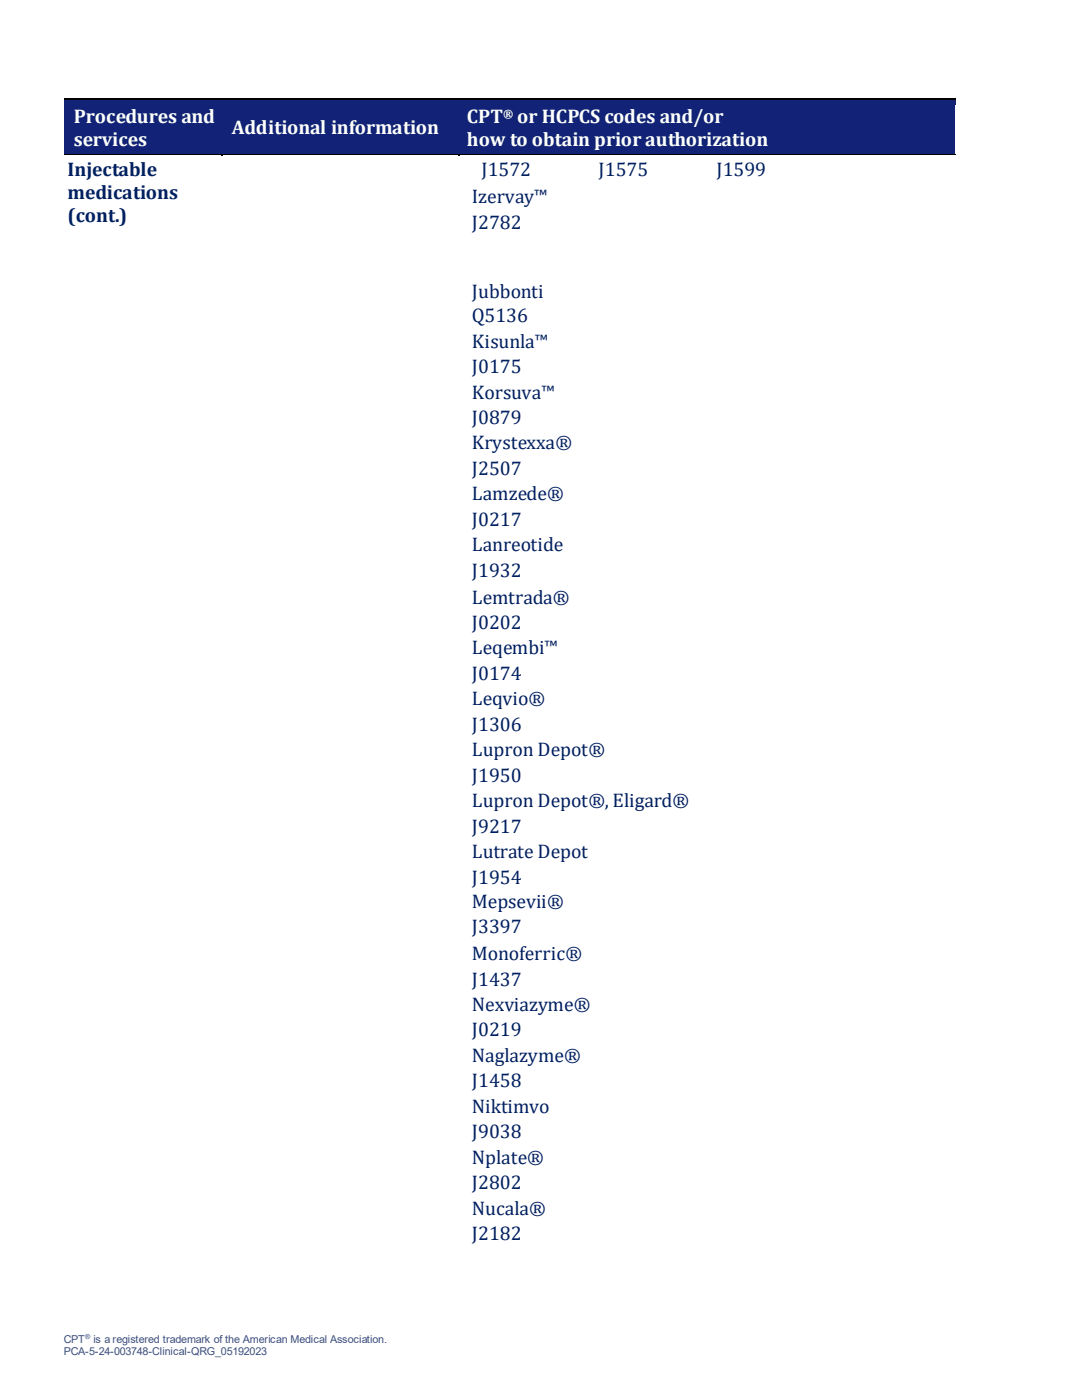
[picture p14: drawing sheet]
<svg xmlns="http://www.w3.org/2000/svg" width="216mm" height="279mm" viewBox="0 0 216 279" stroke-linecap="round" stroke-linejoin="round" font-family="sans-serif">
<defs><g id="words">
<g font-size="3.9" fill="#fff">
<text x="14.7" y="24.5">Procedures and</text>
<text x="14.7" y="29.1">services</text>
<text x="46.3" y="26.8">Additional information</text>
<text x="93.2" y="24.5">CPT</text>
<text x="93.2" y="29.1">how to obtain prior authorization</text>
<text x="103.2" y="24.5">or HCPCS codes and/or</text>
</g>
<g font-size="3.9" fill="#002060">
<text x="13.5" y="35.1">Injectable</text>
<text x="96.1" y="35.1">J1572</text>
<text x="119.4" y="35.1">J1575</text>
<text x="143" y="35.1">J1599</text>
<text x="13.5" y="39.6">medications</text>
<text x="94.2" y="40.5">Izervay™</text>
<text x="13.5" y="44.2">(cont.)</text>
<text x="94.2" y="45.6">J2782</text>
<text x="94.2" y="59.5">Jubbonti</text>
<text x="94.2" y="64.3">Q5136</text>
<text x="94.2" y="69.4">Kisunla™</text>
<text x="94.2" y="74.5">J0175</text>
<text x="94.2" y="79.5">Korsuva™</text>
<text x="94.2" y="84.6">J0879</text>
<text x="94.2" y="89.7">Krystexxa®</text>
<text x="94.2" y="94.8">J2507</text>
<text x="94.2" y="99.9">Lamzede®</text>
<text x="94.2" y="105">J0217</text>
<text x="94.2" y="110">Lanreotide</text>
<text x="94.2" y="115.1">J1932</text>
<text x="94.2" y="120.5">Lemtrada®</text>
<text x="94.2" y="125.5">J0202</text>
<text x="94.2" y="130.6">Leqembi™</text>
<text x="94.2" y="135.7">J0174</text>
<text x="94.2" y="140.8">Leqvio®</text>
<text x="94.2" y="145.9">J1306</text>
<text x="94.2" y="150.9">Lupron Depot®</text>
<text x="94.2" y="156">J1950</text>
<text x="94.2" y="161.1">Lupron Depot®, Eligard®</text>
<text x="94.2" y="166.2">J9217</text>
<text x="94.2" y="171.3">Lutrate Depot</text>
<text x="94.2" y="176.4">J1954</text>
<text x="94.2" y="181.2">Mepsevii®</text>
<text x="94.2" y="186.3">J3397</text>
<text x="94.2" y="191.6">Monoferric®</text>
<text x="94.2" y="196.7">J1437</text>
<text x="94.2" y="201.8">Nexviazyme®</text>
<text x="94.2" y="206.8">J0219</text>
<text x="94.2" y="211.9">Naglazyme®</text>
<text x="94.2" y="217">J1458</text>
<text x="94.2" y="222.1">Niktimvo</text>
<text x="94.2" y="227.2">J9038</text>
<text x="94.2" y="232.3">Nplate®</text>
<text x="94.2" y="237.3">J2802</text>
<text x="94.2" y="242.4">Nucala®</text>
<text x="94.2" y="247.5">J2182</text>
</g>
<text font-size="2.4" fill="#fff" x="100.4" y="23.6">®</text>
<g font-size="2.2" fill="#44546a">
<text x="12.7" y="268">CPT</text>
<text x="18.7" y="268">is a registered trademark of the American Medical Association.</text>
<text x="12.7" y="270.4">PCA-5-24-003748-Clinical-QRG_05192023</text>
</g>
<text font-size="1.4" fill="#44546a" x="17" y="267.2">®</text>
</g></defs>
<g fill="#122377">
<path d="M12.7 20.1h31.5v10.7h-31.5z" fill-rule="evenodd"/>
<path d="M13.5 20.8h30v4.6h-30z" fill-rule="evenodd"/>
<path d="M13.5 25.4h30v4.6h-30z" fill-rule="evenodd"/>
<path d="M44.2 20.1h47.3v10.7h-47.3z" fill-rule="evenodd"/>
<path d="M45 23.1h45.7v4.6h-45.7z" fill-rule="evenodd"/>
<path d="M91.5 20.1h99.1v10.7h-99.1z" fill-rule="evenodd"/>
<path d="M92.3 20.8h97.5v4.6h-97.5z" fill-rule="evenodd"/>
<path d="M92.3 25.4h97.5v4.6h-97.5z" fill-rule="evenodd"/>
</g>
<path d="M12.7 19.8h31.5" fill="none" stroke="#000" stroke-width=".25"/>
<g fill="#122377">
<path d="M12.7 19.9h31.5v.9h-31.5z" fill-rule="evenodd"/>
<path d="M44.2 19.9h.3v.9h-.3z" fill-rule="evenodd"/>
</g>
<path d="M44.2 19.7h.3v.2h-.3z" fill-rule="evenodd" fill="#000"/>
<path d="M44.5 19.8h47" fill="none" stroke="#000" stroke-width=".25"/>
<g fill="#122377">
<path d="M44.5 19.9h47v.9h-47z" fill-rule="evenodd"/>
<path d="M91.5 19.9h.2v.9h-.2z" fill-rule="evenodd"/>
</g>
<path d="M91.5 19.7h.2v.2h-.2z" fill-rule="evenodd" fill="#000"/>
<path d="M91.7 19.8h98.9" fill="none" stroke="#000" stroke-width=".25"/>
<g fill="#122377">
<path d="M91.7 19.9h98.9v.9h-98.9z" fill-rule="evenodd"/>
<path d="M12.7 29.9h31.5v.7h-31.5z" fill-rule="evenodd"/>
<path d="M44.2 29.9h47.3v.7h-47.3z" fill-rule="evenodd"/>
<path d="M91.5 29.9h99.1v.7h-99.1z" fill-rule="evenodd"/>
</g>
<g fill="#fff">
<path d="M12.7 30.8h31.5v219.9h-31.5z" fill-rule="evenodd"/>
<path d="M13.5 31.5h30v4.5h-30z" fill-rule="evenodd"/>
<path d="M13.5 36h30v4.5h-30z" fill-rule="evenodd"/>
<path d="M13.5 40.5h30v4.6h-30z" fill-rule="evenodd"/>
<path d="M13.5 45.1h30v4.6h-30z" fill-rule="evenodd"/>
<path d="M13.5 49.7h30v4.6h-30z" fill-rule="evenodd"/>
<path d="M13.5 54.3h30v4.5h-30z" fill-rule="evenodd"/>
<path d="M13.5 58.8h30v4.5h-30z" fill-rule="evenodd"/>
<path d="M13.5 63.3h30v4.6h-30z" fill-rule="evenodd"/>
<path d="M13.5 67.9h30v4.5h-30z" fill-rule="evenodd"/>
<path d="M13.5 72.4h30v4.6h-30z" fill-rule="evenodd"/>
<path d="M13.5 77h30v4.6h-30z" fill-rule="evenodd"/>
<path d="M13.5 81.6h30v4.4h-30z" fill-rule="evenodd"/>
<path d="M13.5 86h30v4.6h-30z" fill-rule="evenodd"/>
<path d="M13.5 90.6h30v4.6h-30z" fill-rule="evenodd"/>
<path d="M13.5 95.2h30v4.5h-30z" fill-rule="evenodd"/>
<path d="M13.5 99.7h30v4.6h-30z" fill-rule="evenodd"/>
<path d="M13.5 104.3h30v4.6h-30z" fill-rule="evenodd"/>
<path d="M13.5 108.9h30v4.4h-30z" fill-rule="evenodd"/>
<path d="M13.5 113.3h30v4.6h-30z" fill-rule="evenodd"/>
<path d="M13.5 117.9h30v4.6h-30z" fill-rule="evenodd"/>
<path d="M13.5 122.5h30v4.6h-30z" fill-rule="evenodd"/>
<path d="M13.5 127.1h30v4.5h-30z" fill-rule="evenodd"/>
<path d="M13.5 131.6h30v4.6h-30z" fill-rule="evenodd"/>
<path d="M13.5 136.2h30v4.5h-30z" fill-rule="evenodd"/>
<path d="M13.5 140.7h30v4.5h-30z" fill-rule="evenodd"/>
<path d="M13.5 145.2h30v4.6h-30z" fill-rule="evenodd"/>
<path d="M13.5 149.8h30v4.6h-30z" fill-rule="evenodd"/>
<path d="M13.5 154.4h30v4.6h-30z" fill-rule="evenodd"/>
<path d="M13.5 159h30v4.4h-30z" fill-rule="evenodd"/>
<path d="M13.5 163.4h30v4.6h-30z" fill-rule="evenodd"/>
<path d="M13.5 168h30v4.6h-30z" fill-rule="evenodd"/>
<path d="M13.5 172.6h30v4.5h-30z" fill-rule="evenodd"/>
<path d="M13.5 177.1h30v4.6h-30z" fill-rule="evenodd"/>
<path d="M13.5 181.7h30v4.6h-30z" fill-rule="evenodd"/>
<path d="M13.5 186.3h30v4.4h-30z" fill-rule="evenodd"/>
<path d="M13.5 190.7h30v4.6h-30z" fill-rule="evenodd"/>
<path d="M13.5 195.3h30v4.6h-30z" fill-rule="evenodd"/>
<path d="M13.5 199.9h30v4.5h-30z" fill-rule="evenodd"/>
<path d="M13.5 204.4h30v4.6h-30z" fill-rule="evenodd"/>
<path d="M13.5 209h30v4.6h-30z" fill-rule="evenodd"/>
<path d="M13.5 213.6h30v4.4h-30z" fill-rule="evenodd"/>
<path d="M13.5 218h30v4.6h-30z" fill-rule="evenodd"/>
<path d="M13.5 222.6h30v4.6h-30z" fill-rule="evenodd"/>
<path d="M13.5 227.2h30v4.6h-30z" fill-rule="evenodd"/>
<path d="M13.5 231.8h30v4.5h-30z" fill-rule="evenodd"/>
<path d="M13.5 236.3h30v4.5h-30z" fill-rule="evenodd"/>
<path d="M13.5 240.8h30v4.6h-30z" fill-rule="evenodd"/>
<path d="M13.5 245.4h30v4.5h-30z" fill-rule="evenodd"/>
<path d="M44.2 30.8h47.3v219.9h-47.3z" fill-rule="evenodd"/>
<path d="M91.5 30.8h99.1v219.9h-99.1z" fill-rule="evenodd"/>
<path d="M92.3 31.5h97.5v5.1h-97.5z" fill-rule="evenodd"/>
<path d="M94.2 31.5h23.3v4.7h-23.3z" fill-rule="evenodd"/>
<path d="M96.1 31.5h19.5v4.5h-19.5z" fill-rule="evenodd"/>
<path d="M117.5 31.5h23.6v4.7h-23.6z" fill-rule="evenodd"/>
<path d="M119.4 31.5h19.7v4.5h-19.7z" fill-rule="evenodd"/>
<path d="M141.1 31.5h23.3v4.7h-23.3z" fill-rule="evenodd"/>
<path d="M143 31.5h19.5v4.5h-19.5z" fill-rule="evenodd"/>
<path d="M164.4 31.5h23.5v4.7h-23.5z" fill-rule="evenodd"/>
<path d="M92.3 36.6h97.5v5.1h-97.5z" fill-rule="evenodd"/>
<path d="M94.2 36.8h93.7v4.6h-93.7z" fill-rule="evenodd"/>
<path d="M92.3 41.7h97.5v5.1h-97.5z" fill-rule="evenodd"/>
<path d="M94.2 41.9h93.7v4.6h-93.7z" fill-rule="evenodd"/>
<path d="M92.3 46.8h97.5v13.5h-97.5z" fill-rule="evenodd"/>
<path d="M94.2 46.8h93.7v4.4h-93.7z" fill-rule="evenodd"/>
<path d="M94.2 51.2h93.7v4.6h-93.7z" fill-rule="evenodd"/>
<path d="M94.2 55.8h93.7v4.5h-93.7z" fill-rule="evenodd"/>
<path d="M92.3 60.4h97.5v5h-97.5z" fill-rule="evenodd"/>
<path d="M94.2 60.6h93.7v4.6h-93.7z" fill-rule="evenodd"/>
<path d="M92.3 65.4h97.5v5.1h-97.5z" fill-rule="evenodd"/>
<path d="M94.2 65.7h93.7v4.6h-93.7z" fill-rule="evenodd"/>
<path d="M92.3 70.5h97.5v5.1h-97.5z" fill-rule="evenodd"/>
<path d="M94.2 70.8h93.7v4.5h-93.7z" fill-rule="evenodd"/>
<path d="M92.3 75.6h97.5v5.1h-97.5z" fill-rule="evenodd"/>
<path d="M94.2 75.9h93.7v4.5h-93.7z" fill-rule="evenodd"/>
<path d="M92.3 80.7h26.4v5.1h-26.4z" fill-rule="evenodd"/>
<path d="M94.2 80.9h22.6v4.6h-22.6z" fill-rule="evenodd"/>
<path d="M118.7 80.7h23.9v5.1h-23.9z" fill-rule="evenodd"/>
<path d="M120.6 80.9h20.1v4.6h-20.1z" fill-rule="evenodd"/>
<path d="M142.6 80.7h23.7v5.1h-23.7z" fill-rule="evenodd"/>
<path d="M144.5 80.9h19.9v4.6h-19.9z" fill-rule="evenodd"/>
<path d="M166.3 80.7h23.5v5.1h-23.5z" fill-rule="evenodd"/>
<path d="M168.3 80.9h19.6v4.6h-19.6z" fill-rule="evenodd"/>
<path d="M92.3 85.8h97.5v5h-97.5z" fill-rule="evenodd"/>
<path d="M94.2 86h93.7v4.6h-93.7z" fill-rule="evenodd"/>
<path d="M92.3 90.8h26.4v5.1h-26.4z" fill-rule="evenodd"/>
<path d="M94.2 91.1h22.6v4.6h-22.6z" fill-rule="evenodd"/>
<path d="M118.7 90.8h23.9v5.1h-23.9z" fill-rule="evenodd"/>
<path d="M120.6 91.1h20.1v4.6h-20.1z" fill-rule="evenodd"/>
<path d="M142.6 90.8h23.7v5.1h-23.7z" fill-rule="evenodd"/>
<path d="M144.5 91.1h19.9v4.6h-19.9z" fill-rule="evenodd"/>
<path d="M166.3 90.8h23.5v5.1h-23.5z" fill-rule="evenodd"/>
<path d="M168.3 91.1h19.6v4.6h-19.6z" fill-rule="evenodd"/>
<path d="M92.3 95.9h97.5v5.1h-97.5z" fill-rule="evenodd"/>
<path d="M94.2 96.2h93.7v4.6h-93.7z" fill-rule="evenodd"/>
<path d="M92.3 101h97.5v5.1h-97.5z" fill-rule="evenodd"/>
<path d="M94.2 101.3h93.7v4.5h-93.7z" fill-rule="evenodd"/>
<path d="M92.3 106.1h97.5v5.1h-97.5z" fill-rule="evenodd"/>
<path d="M94.2 106.3h93.7v4.6h-93.7z" fill-rule="evenodd"/>
<path d="M92.3 111.2h97.5v5.1h-97.5z" fill-rule="evenodd"/>
<path d="M94.2 111.4h93.7v4.6h-93.7z" fill-rule="evenodd"/>
<path d="M92.3 116.3h97.5v5h-97.5z" fill-rule="evenodd"/>
<path d="M94.2 116.8h93.7v4.5h-93.7z" fill-rule="evenodd"/>
<path d="M92.3 121.3h26.4v5.1h-26.4z" fill-rule="evenodd"/>
<path d="M94.2 121.9h22.6v4.5h-22.6z" fill-rule="evenodd"/>
<path d="M118.7 121.3h23.9v5.1h-23.9z" fill-rule="evenodd"/>
<path d="M142.6 121.3h23.7v5.1h-23.7z" fill-rule="evenodd"/>
<path d="M166.3 121.3h23.5v5.1h-23.5z" fill-rule="evenodd"/>
<path d="M92.3 126.4h97.5v5.1h-97.5z" fill-rule="evenodd"/>
<path d="M94.2 126.9h93.7v4.6h-93.7z" fill-rule="evenodd"/>
<path d="M92.3 131.5h97.5v5.1h-97.5z" fill-rule="evenodd"/>
<path d="M94.2 132h93.7v4.6h-93.7z" fill-rule="evenodd"/>
<path d="M92.3 136.6h26.4v5.1h-26.4z" fill-rule="evenodd"/>
<path d="M94.2 137.1h22.6v4.6h-22.6z" fill-rule="evenodd"/>
<path d="M118.7 136.6h23.9v5.1h-23.9z" fill-rule="evenodd"/>
<path d="M120.6 137.1h20.1v4.6h-20.1z" fill-rule="evenodd"/>
<path d="M142.6 136.6h23.7v5.1h-23.7z" fill-rule="evenodd"/>
<path d="M144.5 137.1h19.9v4.6h-19.9z" fill-rule="evenodd"/>
<path d="M166.3 136.6h23.5v5.1h-23.5z" fill-rule="evenodd"/>
<path d="M168.3 137.1h19.6v4.6h-19.6z" fill-rule="evenodd"/>
<path d="M92.3 141.7h26.4v5.1h-26.4z" fill-rule="evenodd"/>
<path d="M94.2 142.2h22.6v4.6h-22.6z" fill-rule="evenodd"/>
<path d="M118.7 141.7h23.9v5.1h-23.9z" fill-rule="evenodd"/>
<path d="M120.6 142.2h20.1v4.6h-20.1z" fill-rule="evenodd"/>
<path d="M142.6 141.7h23.7v5.1h-23.7z" fill-rule="evenodd"/>
<path d="M144.5 142.2h19.9v4.6h-19.9z" fill-rule="evenodd"/>
<path d="M166.3 141.7h23.5v5.1h-23.5z" fill-rule="evenodd"/>
<path d="M168.3 142.2h19.6v4.6h-19.6z" fill-rule="evenodd"/>
<path d="M92.3 146.8h97.5v5h-97.5z" fill-rule="evenodd"/>
<path d="M94.2 147.3h93.7v4.5h-93.7z" fill-rule="evenodd"/>
<path d="M92.3 151.8h26.4v5.1h-26.4z" fill-rule="evenodd"/>
<path d="M94.2 152.3h22.6v4.6h-22.6z" fill-rule="evenodd"/>
<path d="M118.7 151.8h23.9v5.1h-23.9z" fill-rule="evenodd"/>
<path d="M120.6 152.3h20.1v4.6h-20.1z" fill-rule="evenodd"/>
<path d="M142.6 151.8h23.7v5.1h-23.7z" fill-rule="evenodd"/>
<path d="M144.5 152.3h19.9v4.6h-19.9z" fill-rule="evenodd"/>
<path d="M166.3 151.8h23.5v5.1h-23.5z" fill-rule="evenodd"/>
<path d="M168.3 152.3h19.6v4.6h-19.6z" fill-rule="evenodd"/>
<path d="M92.3 156.9h97.5v5.1h-97.5z" fill-rule="evenodd"/>
<path d="M94.2 157.4h93.7v4.6h-93.7z" fill-rule="evenodd"/>
<path d="M92.3 162h26.4v5.1h-26.4z" fill-rule="evenodd"/>
<path d="M94.2 162.5h22.6v4.6h-22.6z" fill-rule="evenodd"/>
<path d="M118.7 162h23.9v5.1h-23.9z" fill-rule="evenodd"/>
<path d="M120.6 162.5h20.1v4.6h-20.1z" fill-rule="evenodd"/>
<path d="M142.6 162h23.7v5.1h-23.7z" fill-rule="evenodd"/>
<path d="M144.5 162.5h19.9v4.6h-19.9z" fill-rule="evenodd"/>
<path d="M166.3 162h23.5v5.1h-23.5z" fill-rule="evenodd"/>
<path d="M168.3 162.5h19.6v4.6h-19.6z" fill-rule="evenodd"/>
<path d="M92.3 167.1h97.5v5.1h-97.5z" fill-rule="evenodd"/>
<path d="M94.2 167.6h93.7v4.6h-93.7z" fill-rule="evenodd"/>
<path d="M92.3 172.2h97.5v5h-97.5z" fill-rule="evenodd"/>
<path d="M94.2 172.7h93.7v4.5h-93.7z" fill-rule="evenodd"/>
<path d="M92.3 177.2h97.5v5.1h-97.5z" fill-rule="evenodd"/>
<path d="M94.2 177.5h93.7v4.6h-93.7z" fill-rule="evenodd"/>
<path d="M92.3 182.3h26.4v5.1h-26.4z" fill-rule="evenodd"/>
<path d="M94.2 182.6h22.6v4.6h-22.6z" fill-rule="evenodd"/>
<path d="M118.7 182.3h23.9v5.1h-23.9z" fill-rule="evenodd"/>
<path d="M120.6 182.6h20.1v4.6h-20.1z" fill-rule="evenodd"/>
<path d="M142.6 182.3h23.7v5.1h-23.7z" fill-rule="evenodd"/>
<path d="M144.5 182.6h19.9v4.6h-19.9z" fill-rule="evenodd"/>
<path d="M166.3 182.3h23.5v5.1h-23.5z" fill-rule="evenodd"/>
<path d="M168.3 182.8h19.6v4.6h-19.6z" fill-rule="evenodd"/>
<path d="M92.3 187.4h97.5v5.1h-97.5z" fill-rule="evenodd"/>
<path d="M94.2 187.9h93.7v4.6h-93.7z" fill-rule="evenodd"/>
<path d="M92.3 192.5h26.4v5.1h-26.4z" fill-rule="evenodd"/>
<path d="M94.2 193h22.6v4.6h-22.6z" fill-rule="evenodd"/>
<path d="M118.7 192.5h23.9v5.1h-23.9z" fill-rule="evenodd"/>
<path d="M120.6 193h20.1v4.6h-20.1z" fill-rule="evenodd"/>
<path d="M142.6 192.5h23.7v5.1h-23.7z" fill-rule="evenodd"/>
<path d="M144.5 193h19.9v4.6h-19.9z" fill-rule="evenodd"/>
<path d="M166.3 192.5h23.5v5.1h-23.5z" fill-rule="evenodd"/>
<path d="M168.3 193h19.6v4.6h-19.6z" fill-rule="evenodd"/>
<path d="M92.3 197.6h97.5v5.1h-97.5z" fill-rule="evenodd"/>
<path d="M94.2 198.1h93.7v4.6h-93.7z" fill-rule="evenodd"/>
<path d="M92.3 202.7h26.4v5h-26.4z" fill-rule="evenodd"/>
<path d="M94.2 203.2h22.6v4.5h-22.6z" fill-rule="evenodd"/>
<path d="M118.7 202.7h23.9v5h-23.9z" fill-rule="evenodd"/>
<path d="M120.6 203.2h20.1v4.5h-20.1z" fill-rule="evenodd"/>
<path d="M142.6 202.7h23.7v5h-23.7z" fill-rule="evenodd"/>
<path d="M144.5 203.2h19.9v4.5h-19.9z" fill-rule="evenodd"/>
<path d="M166.3 202.7h23.5v5h-23.5z" fill-rule="evenodd"/>
<path d="M168.3 203.2h19.6v4.5h-19.6z" fill-rule="evenodd"/>
<path d="M92.3 207.7h97.5v5.1h-97.5z" fill-rule="evenodd"/>
<path d="M94.2 208.3h93.7v4.5h-93.7z" fill-rule="evenodd"/>
<path d="M92.3 212.8h26.4v5.1h-26.4z" fill-rule="evenodd"/>
<path d="M94.2 213.3h22.6v4.6h-22.6z" fill-rule="evenodd"/>
<path d="M118.7 212.8h23.9v5.1h-23.9z" fill-rule="evenodd"/>
<path d="M120.6 213.3h20.1v4.6h-20.1z" fill-rule="evenodd"/>
<path d="M142.6 212.8h23.7v5.1h-23.7z" fill-rule="evenodd"/>
<path d="M144.5 213.3h19.9v4.6h-19.9z" fill-rule="evenodd"/>
<path d="M166.3 212.8h23.5v5.1h-23.5z" fill-rule="evenodd"/>
<path d="M168.3 213.3h19.6v4.6h-19.6z" fill-rule="evenodd"/>
<path d="M92.3 217.9h97.5v5.1h-97.5z" fill-rule="evenodd"/>
<path d="M94.2 218.4h93.7v4.6h-93.7z" fill-rule="evenodd"/>
<path d="M92.3 223h97.5v5.1h-97.5z" fill-rule="evenodd"/>
<path d="M94.2 223.5h93.7v4.6h-93.7z" fill-rule="evenodd"/>
<path d="M92.3 228.1h97.5v5.1h-97.5z" fill-rule="evenodd"/>
<path d="M94.2 228.6h93.7v4.6h-93.7z" fill-rule="evenodd"/>
<path d="M92.3 233.2h26.4v5h-26.4z" fill-rule="evenodd"/>
<path d="M94.2 233.7h22.6v4.5h-22.6z" fill-rule="evenodd"/>
<path d="M118.7 233.2h23.9v5h-23.9z" fill-rule="evenodd"/>
<path d="M120.6 233.7h20.1v4.5h-20.1z" fill-rule="evenodd"/>
<path d="M142.6 233.2h23.7v5h-23.7z" fill-rule="evenodd"/>
<path d="M144.5 233.7h19.9v4.5h-19.9z" fill-rule="evenodd"/>
<path d="M166.3 233.2h23.5v5h-23.5z" fill-rule="evenodd"/>
<path d="M168.3 233.7h19.6v4.5h-19.6z" fill-rule="evenodd"/>
<path d="M92.3 238.2h97.5v5.1h-97.5z" fill-rule="evenodd"/>
<path d="M94.2 238.7h93.7v4.6h-93.7z" fill-rule="evenodd"/>
<path d="M92.3 243.3h26.4v5.1h-26.4z" fill-rule="evenodd"/>
<path d="M94.2 243.8h22.6v4.6h-22.6z" fill-rule="evenodd"/>
<path d="M118.7 243.3h23.9v5.1h-23.9z" fill-rule="evenodd"/>
<path d="M142.6 243.3h23.7v5.1h-23.7z" fill-rule="evenodd"/>
<path d="M166.3 243.3h23.5v5.1h-23.5z" fill-rule="evenodd"/>
</g>
<path d="M12.7 30.9h31.5" fill="none" stroke="#000" stroke-width=".25"/>
<g fill="#fff">
<path d="M12.7 31h31.5v.5h-31.5z" fill-rule="evenodd"/>
<path d="M44.2 31h.3v.5h-.3z" fill-rule="evenodd"/>
</g>
<path d="M44.2 30.8h.3v.2h-.3z" fill-rule="evenodd" fill="#000"/>
<path d="M44.5 30.9h47" fill="none" stroke="#000" stroke-width=".25"/>
<g fill="#fff">
<path d="M44.5 31h47v.5h-47z" fill-rule="evenodd"/>
<path d="M91.5 31h.2v.5h-.2z" fill-rule="evenodd"/>
</g>
<path d="M91.5 30.8h.2v.2h-.2z" fill-rule="evenodd" fill="#000"/>
<path d="M91.7 30.9h98.9" fill="none" stroke="#000" stroke-width=".25"/>
<g fill="#fff">
<path d="M91.7 31h98.9v.5h-98.9z" fill-rule="evenodd"/>
<path d="M12.7 249.9h31.5v.8h-31.5z" fill-rule="evenodd"/>
<path d="M44.2 249.9h47.3v.8h-47.3z" fill-rule="evenodd"/>
<path d="M91.5 249.9h99.1v.8h-99.1z" fill-rule="evenodd"/>
</g>
<use href="#words"/>
</svg>
